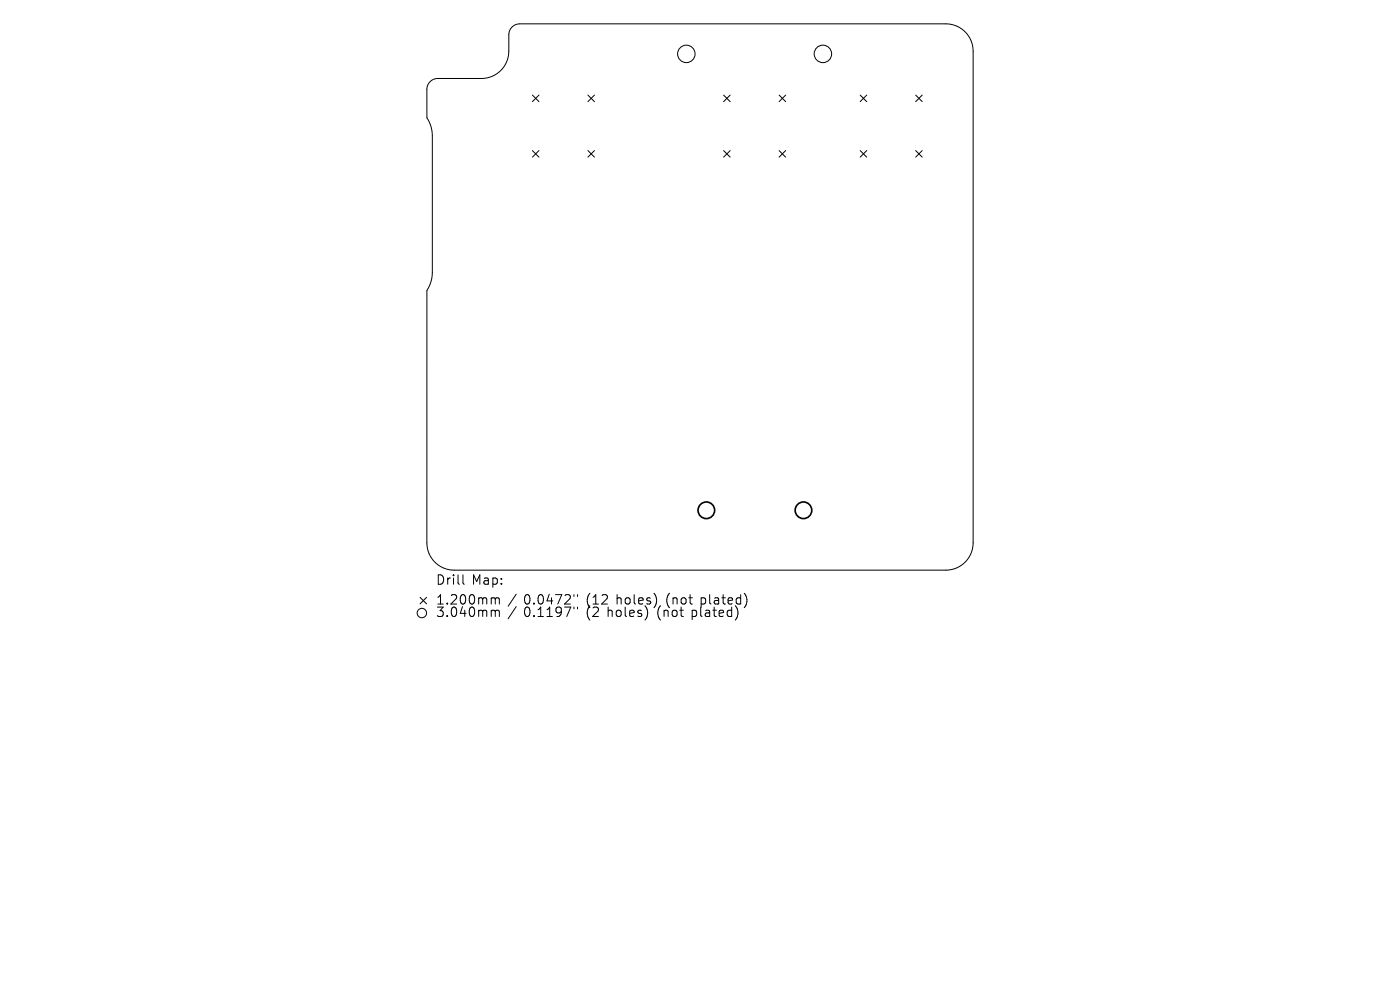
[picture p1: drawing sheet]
<svg xmlns="http://www.w3.org/2000/svg" width="297mm" height="210mm" viewBox="0 0 297 210" stroke-linecap="round" stroke-linejoin="round" font-family="sans-serif">
<defs><g id="words">
<g font-size="2.8">
<text x="92.5" y="124.5">Drill</text>
<text x="100.1" y="124.5">Map:</text>
<text x="92.5" y="128.7">1.200mm</text>
<text x="92.5" y="131.3">3.040mm</text>
<text x="111.1" y="128.7">0.0472&quot;</text>
<text x="111.1" y="131.3">0.1197&quot;</text>
<text x="124.4" y="128.7">(12</text>
<text x="124.4" y="131.3">(2</text>
<text x="128.9" y="131.3">holes)</text>
<text x="130.8" y="128.7">holes)</text>
<text x="139.6" y="131.3">(not</text>
<text x="141.5" y="128.7">(not</text>
<text x="147" y="131.3">plated)</text>
<text x="148.9" y="128.7">plated)</text>
</g>
</g></defs>
<g fill="none" stroke="#000" stroke-width=".21">
<path d="M91.1 17.4l.5-.4 .9-.3 9.6-.1a5.8 5.8 0 0 0 5.8-5.7v-3.5a2.32 2.32 0 0 1 2.4-2.3h90.4a5.8 5.8 0 0 1 5.7 5.8v104.3a5.8 5.8 0 0 1-5.7 5.7h-104.3a5.8 5.8 0 0 1-5.8-5.7v-53.6a7 7 0 0 0 1.1-3.8v-29a7 7 0 0 0-1.1-3.8v-6.4zM112.9 20.2l1.4 1.4M112.9 31.9l1.4 1.4M114.3 20.2l-1.4 1.4M114.3 31.9l-1.4 1.4M124.7 31.9l1.4 1.4M124.7 20.2l1.4 1.4M126.1 20.2l-1.4 1.4M126.1 31.9l-1.4 1.4M153.5 20.2l1.4 1.4M153.5 31.9l1.4 1.4M154.9 20.2l-1.4 1.4"/>
<path d="M154.9 31.9l-1.4 1.4M165.3 31.9l1.4 1.4M165.3 20.2l1.4 1.4M166.7 20.2l-1.4 1.4M166.7 31.9l-1.4 1.4M182.5 20.2l1.4 1.4M182.5 31.9l1.4 1.4M183.9 20.2l-1.4 1.4M183.9 31.9l-1.4 1.4M194.3 31.9l1.3 1.4M194.3 20.2l1.3 1.4M195.6 20.2l-1.3 1.4"/>
<path d="M195.6 31.9l-1.3 1.4M89.1 126.7l1.4 1.4M90.5 126.7l-1.4 1.4M98.2 121.9v1.8l.3 .2M104.8 126.8l.3 .3M104.8 129.4l.3 .3M105.1 127.1v1M105.1 129.7v1.1M105.1 127.1l.3-.3 .4 .1 .1 1.2M105.1 129.7l.3-.3 .4 .1 .1 1.3M109.5 126l-1.7 2.6M109.5 128.7l-1.7 2.6"/>
<path d="M121.8 126.1v.4M121.8 128.8v.4M122.5 126.1v.4M122.5 128.8v.4M137.4 129.8l-.1 .9M139.2 126.7v1.3M156.6 129.8l-.1 .9-.4 .7M158 125.9a2.35 2.35 0 0 1 0 2.9"/>
<circle cx="145.6" cy="11.4" r="1.85"/>
<circle cx="174.6" cy="11.4" r="1.85"/>
<circle cx="89.5" cy="130" r="1"/>
</g>
<g fill="none" stroke="#000" stroke-width=".35">
<circle cx="149.8" cy="108.2" r="1.76"/>
<circle cx="170.5" cy="108.2" r="1.76"/>
</g>
<use href="#words"/>
</svg>
